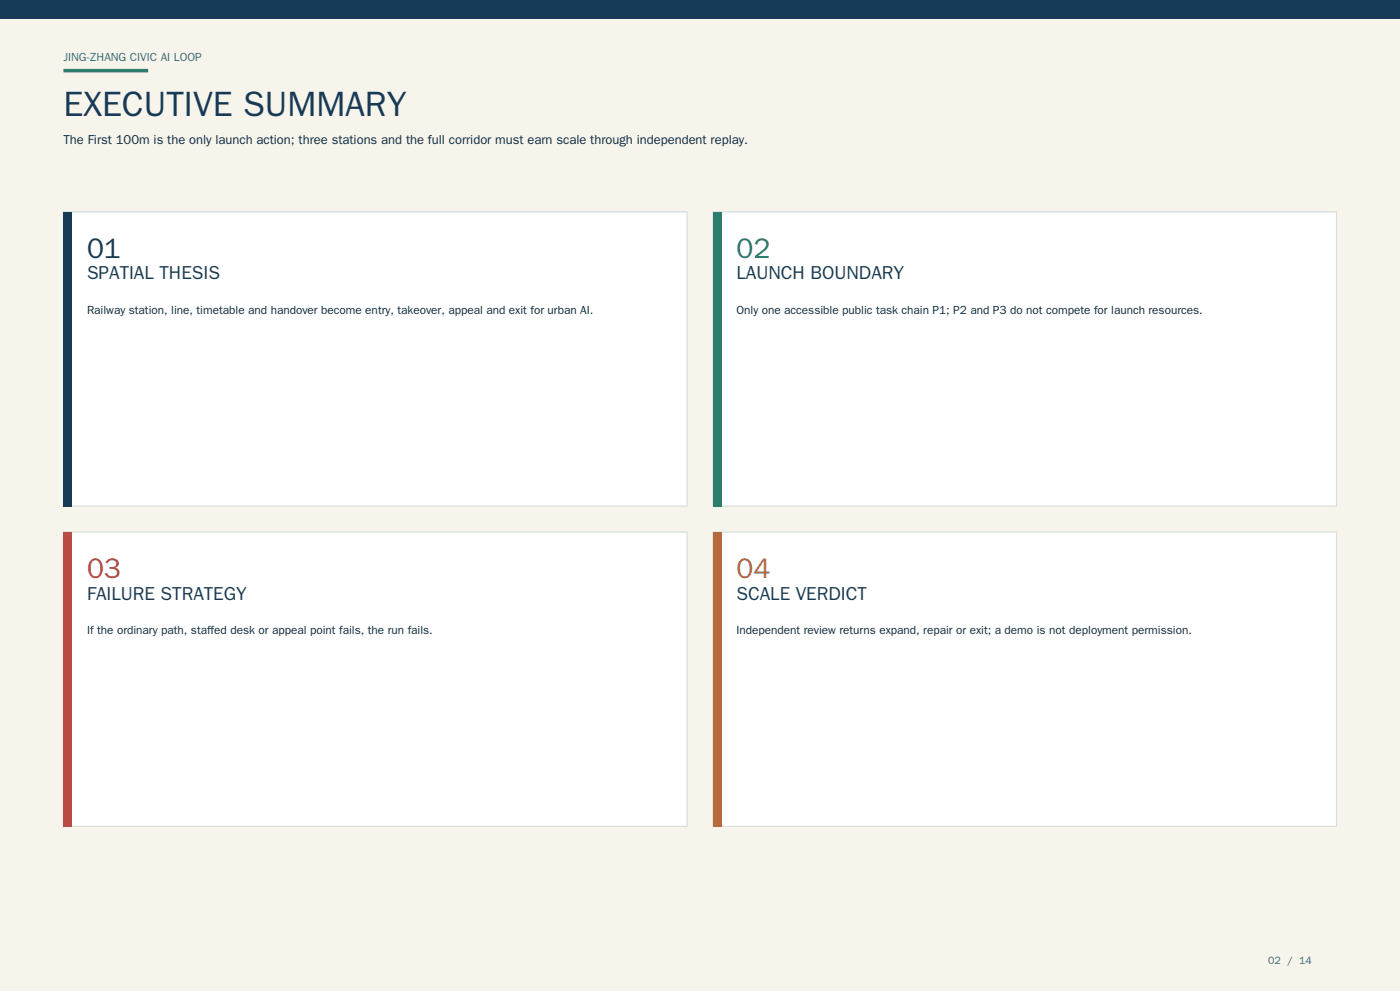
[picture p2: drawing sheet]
<svg xmlns="http://www.w3.org/2000/svg" width="420mm" height="297mm" viewBox="0 0 420 297" stroke-linecap="round" stroke-linejoin="round" font-family="sans-serif">
<defs><g id="words">
<text font-size="10.6" fill="#173b57" x="19" y="34.9">EXECUTIVE SUMMARY</text>
<text font-size="8.5" fill="#173b57" x="26.1" y="77.3">01</text>
<text font-size="8.5" fill="#2d7d6e" x="220.9" y="77.3">02</text>
<text font-size="8.5" fill="#b94b45" x="26.1" y="173.2">03</text>
<text font-size="8.5" fill="#b46a3c" x="220.9" y="173.2">04</text>
<g font-size="5.6" fill="#173b57">
<text x="26.1" y="83.8">SPATIAL THESIS</text>
<text x="220.9" y="83.8">LAUNCH BOUNDARY</text>
<text x="26.1" y="179.7">FAILURE STRATEGY</text>
<text x="220.9" y="179.7">SCALE VERDICT</text>
</g>
<text font-size="3.9" fill="#122a3a" x="19" y="43.2">The First 100m is the only launch action; three stations and the full corridor must earn scale through independent replay.</text>
<text font-size="3.5" fill="#2d7d6e" x="19" y="18.3">JING-ZHANG CIVIC AI LOOP</text>
<g font-size="3.5" fill="#122a3a">
<text x="26.1" y="94.1">Railway station, line, timetable and handover become entry, takeover, appeal and exit for urban AI.</text>
<text x="220.9" y="94.1">Only one accessible public task chain P1; P2 and P3 do not compete for launch resources.</text>
<text x="26.1" y="190">If the ordinary path, staffed desk or appeal point fails, the run fails.</text>
<text x="220.9" y="190">Independent review returns expand, repair or exit; a demo is not deployment permission.</text>
</g>
<text font-size="3.2" fill="#2d7d6e" x="380.5" y="288.9">02 / 14</text>
</g></defs>
<path d="M0 0h420v297h-420z" fill="#f7f4ec"/>
<path d="M0 0h420v5.6h-420z" fill="#173b57"/>
<path d="M19 21.2h25.4z" fill="none" stroke="#2d7d6e" stroke-width="1.1" stroke-linecap="butt"/>
<path d="M19 63.5h187.1v88.2h-187.1z" fill="#fff" stroke="#d5dfdd" stroke-width=".35"/>
<path d="M19 63.5h2.5v88.2h-2.5z" fill="#173b57"/>
<path d="M213.9 63.5h187v88.2h-187z" fill="#fff" stroke="#d5dfdd" stroke-width=".35"/>
<path d="M213.9 63.5h2.4v88.2h-2.4z" fill="#2d7d6e"/>
<path d="M19 159.5h187.1v88.1h-187.1z" fill="#fff" stroke="#d5dfdd" stroke-width=".35"/>
<path d="M19 159.5h2.5v88.1h-2.5z" fill="#b94b45"/>
<path d="M213.9 159.5h187v88.1h-187z" fill="#fff" stroke="#d5dfdd" stroke-width=".35"/>
<path d="M213.9 159.5h2.4v88.1h-2.4z" fill="#b46a3c"/>
<use href="#words"/>
</svg>
